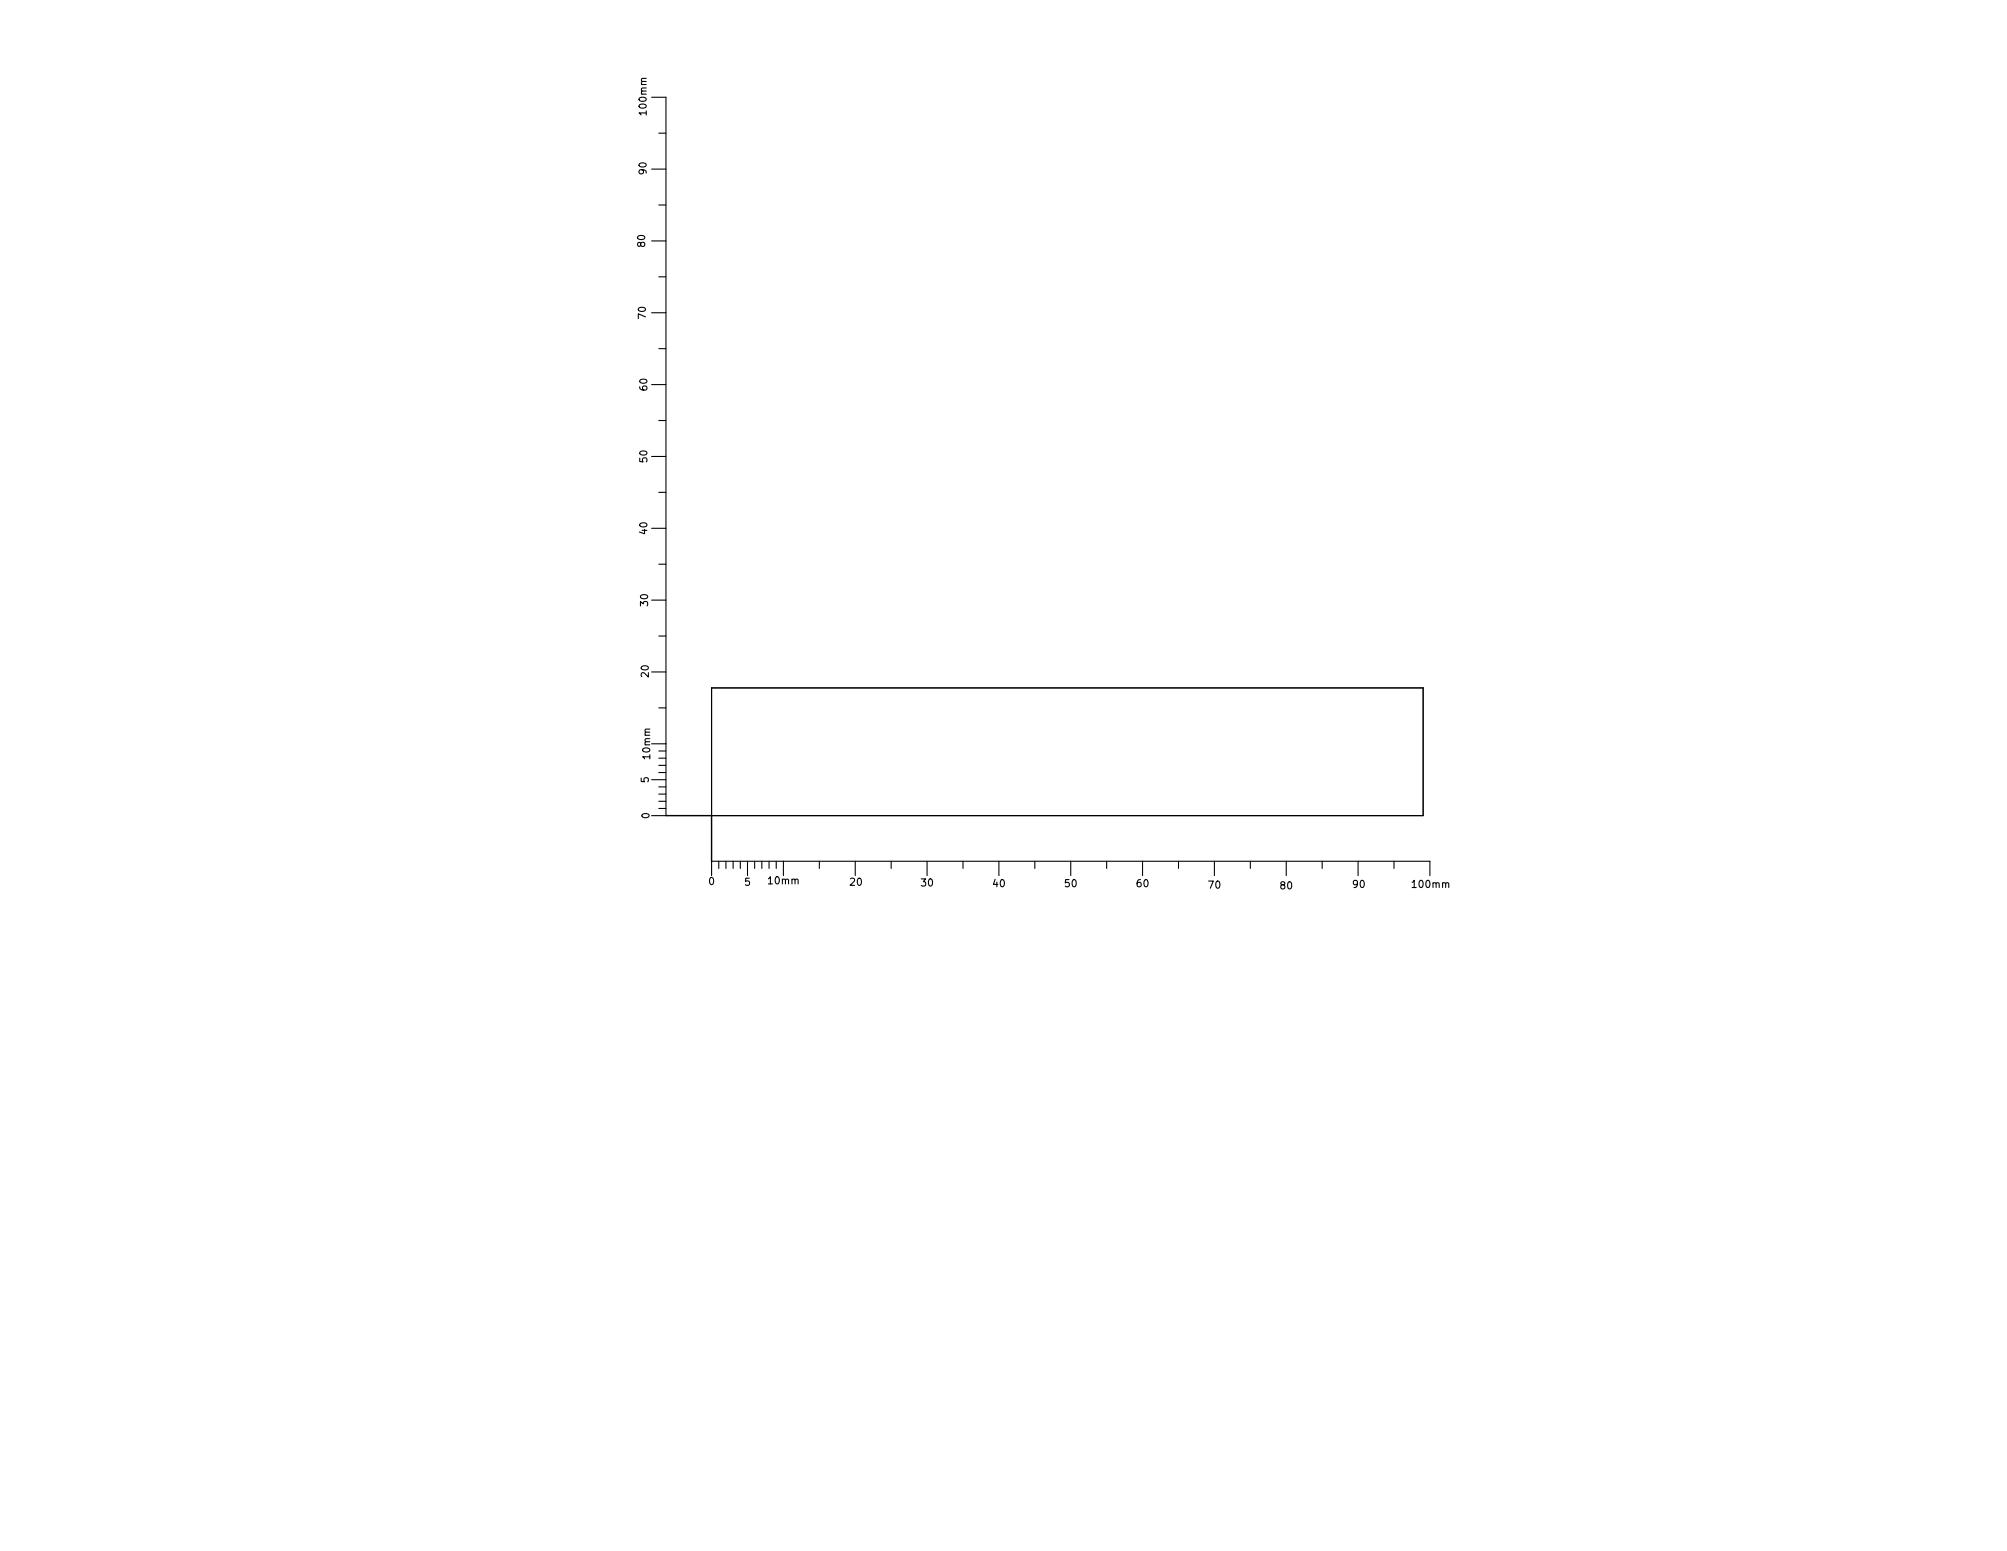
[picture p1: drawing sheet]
<svg xmlns="http://www.w3.org/2000/svg" width="279mm" height="216mm" viewBox="0 0 279 216" stroke-linecap="round" stroke-linejoin="round" font-family="sans-serif">
<defs><g id="words">
<g font-size="1.4">
<text x="90" y="15.8" transform="rotate(-90 90 15.8)">100mm</text>
<text x="90" y="24.2" transform="rotate(-90 90 24.2)">90</text>
<text x="89.8" y="34.3" transform="rotate(-90 89.8 34.3)">80</text>
<text x="89.9" y="44.3" transform="rotate(-90 89.9 44.3)">70</text>
<text x="90.1" y="54.3" transform="rotate(-90 90.1 54.3)">60</text>
<text x="90.1" y="64.3" transform="rotate(-90 90.1 64.3)">50</text>
<text x="90.1" y="74.3" transform="rotate(-90 90.1 74.3)">40</text>
<text x="90.2" y="84.3" transform="rotate(-90 90.2 84.3)">30</text>
<text x="90.3" y="94.2" transform="rotate(-90 90.3 94.2)">20</text>
<text x="90.5" y="105.6" transform="rotate(-90 90.5 105.6)">10mm</text>
<text x="90.3" y="108.9" transform="rotate(-90 90.3 108.9)">5</text>
<text x="90.4" y="113.9" transform="rotate(-90 90.4 113.9)">0</text>
<text x="98.7" y="123.2">0</text>
<text x="103.7" y="123.3">5</text>
<text x="107" y="123.1">10mm</text>
<text x="118.4" y="123.3">20</text>
<text x="128.3" y="123.4">30</text>
<text x="138.3" y="123.5">40</text>
<text x="148.3" y="123.5">50</text>
<text x="158.3" y="123.5">60</text>
<text x="168.3" y="123.7">70</text>
<text x="178.3" y="123.8">80</text>
<text x="188.4" y="123.6">90</text>
<text x="196.8" y="123.6">100mm</text>
</g>
</g></defs>
<g fill="none" stroke="#000" stroke-width=".15">
<path d="M90.7 13.5h2v100h-2M91.7 18.5h1M90.7 23.5h2M90.7 33.5h2M91.7 28.5h1M91.7 38.5h1M90.7 43.5h2M90.7 53.5h2M91.7 48.5h1M91.7 58.5h1M90.7 63.5h2M90.7 73.5h2"/>
<path d="M91.7 68.5h1M91.7 78.5h1M90.7 83.5h2M90.7 93.5h2M91.7 88.5h1M91.7 98.5h1M99.1 95.8h99v17.7h-99zM90.7 108.5h2M90.7 103.5h2M91.7 104.5h1M91.7 105.5h1M91.7 106.5h1"/>
<path d="M91.7 107.5h1M91.7 109.5h1M91.7 110.5h1M91.7 111.5h1M91.7 112.5h1M100.1 119.9v1M101.1 119.9v1M102.1 119.9v1M103.1 119.9v1M104.1 119.9v2M105.1 119.9v1M106.1 119.9v1"/>
<path d="M107.1 119.9v1M108.1 119.9v1M109.1 119.9v2M114.1 119.9v1M119.1 119.9v2M124.1 119.9v1M129.1 119.9v2M134.1 119.9v1M139.1 119.9v2M144.1 119.9v1M149.1 119.9v2M154.1 119.9v1"/>
<path d="M159.1 119.9v2M164.1 119.9v1M169.1 119.9v2M174.1 119.9v1M179.1 119.9v2M184.1 119.9v1M189.1 119.9v2M194.1 119.9v1M99.1 121.9v-2h100v2"/>
</g>
<path d="M92.7 113.5h6.4v6.4" fill="none" stroke="#000" stroke-width=".2"/>
<use href="#words"/>
</svg>
